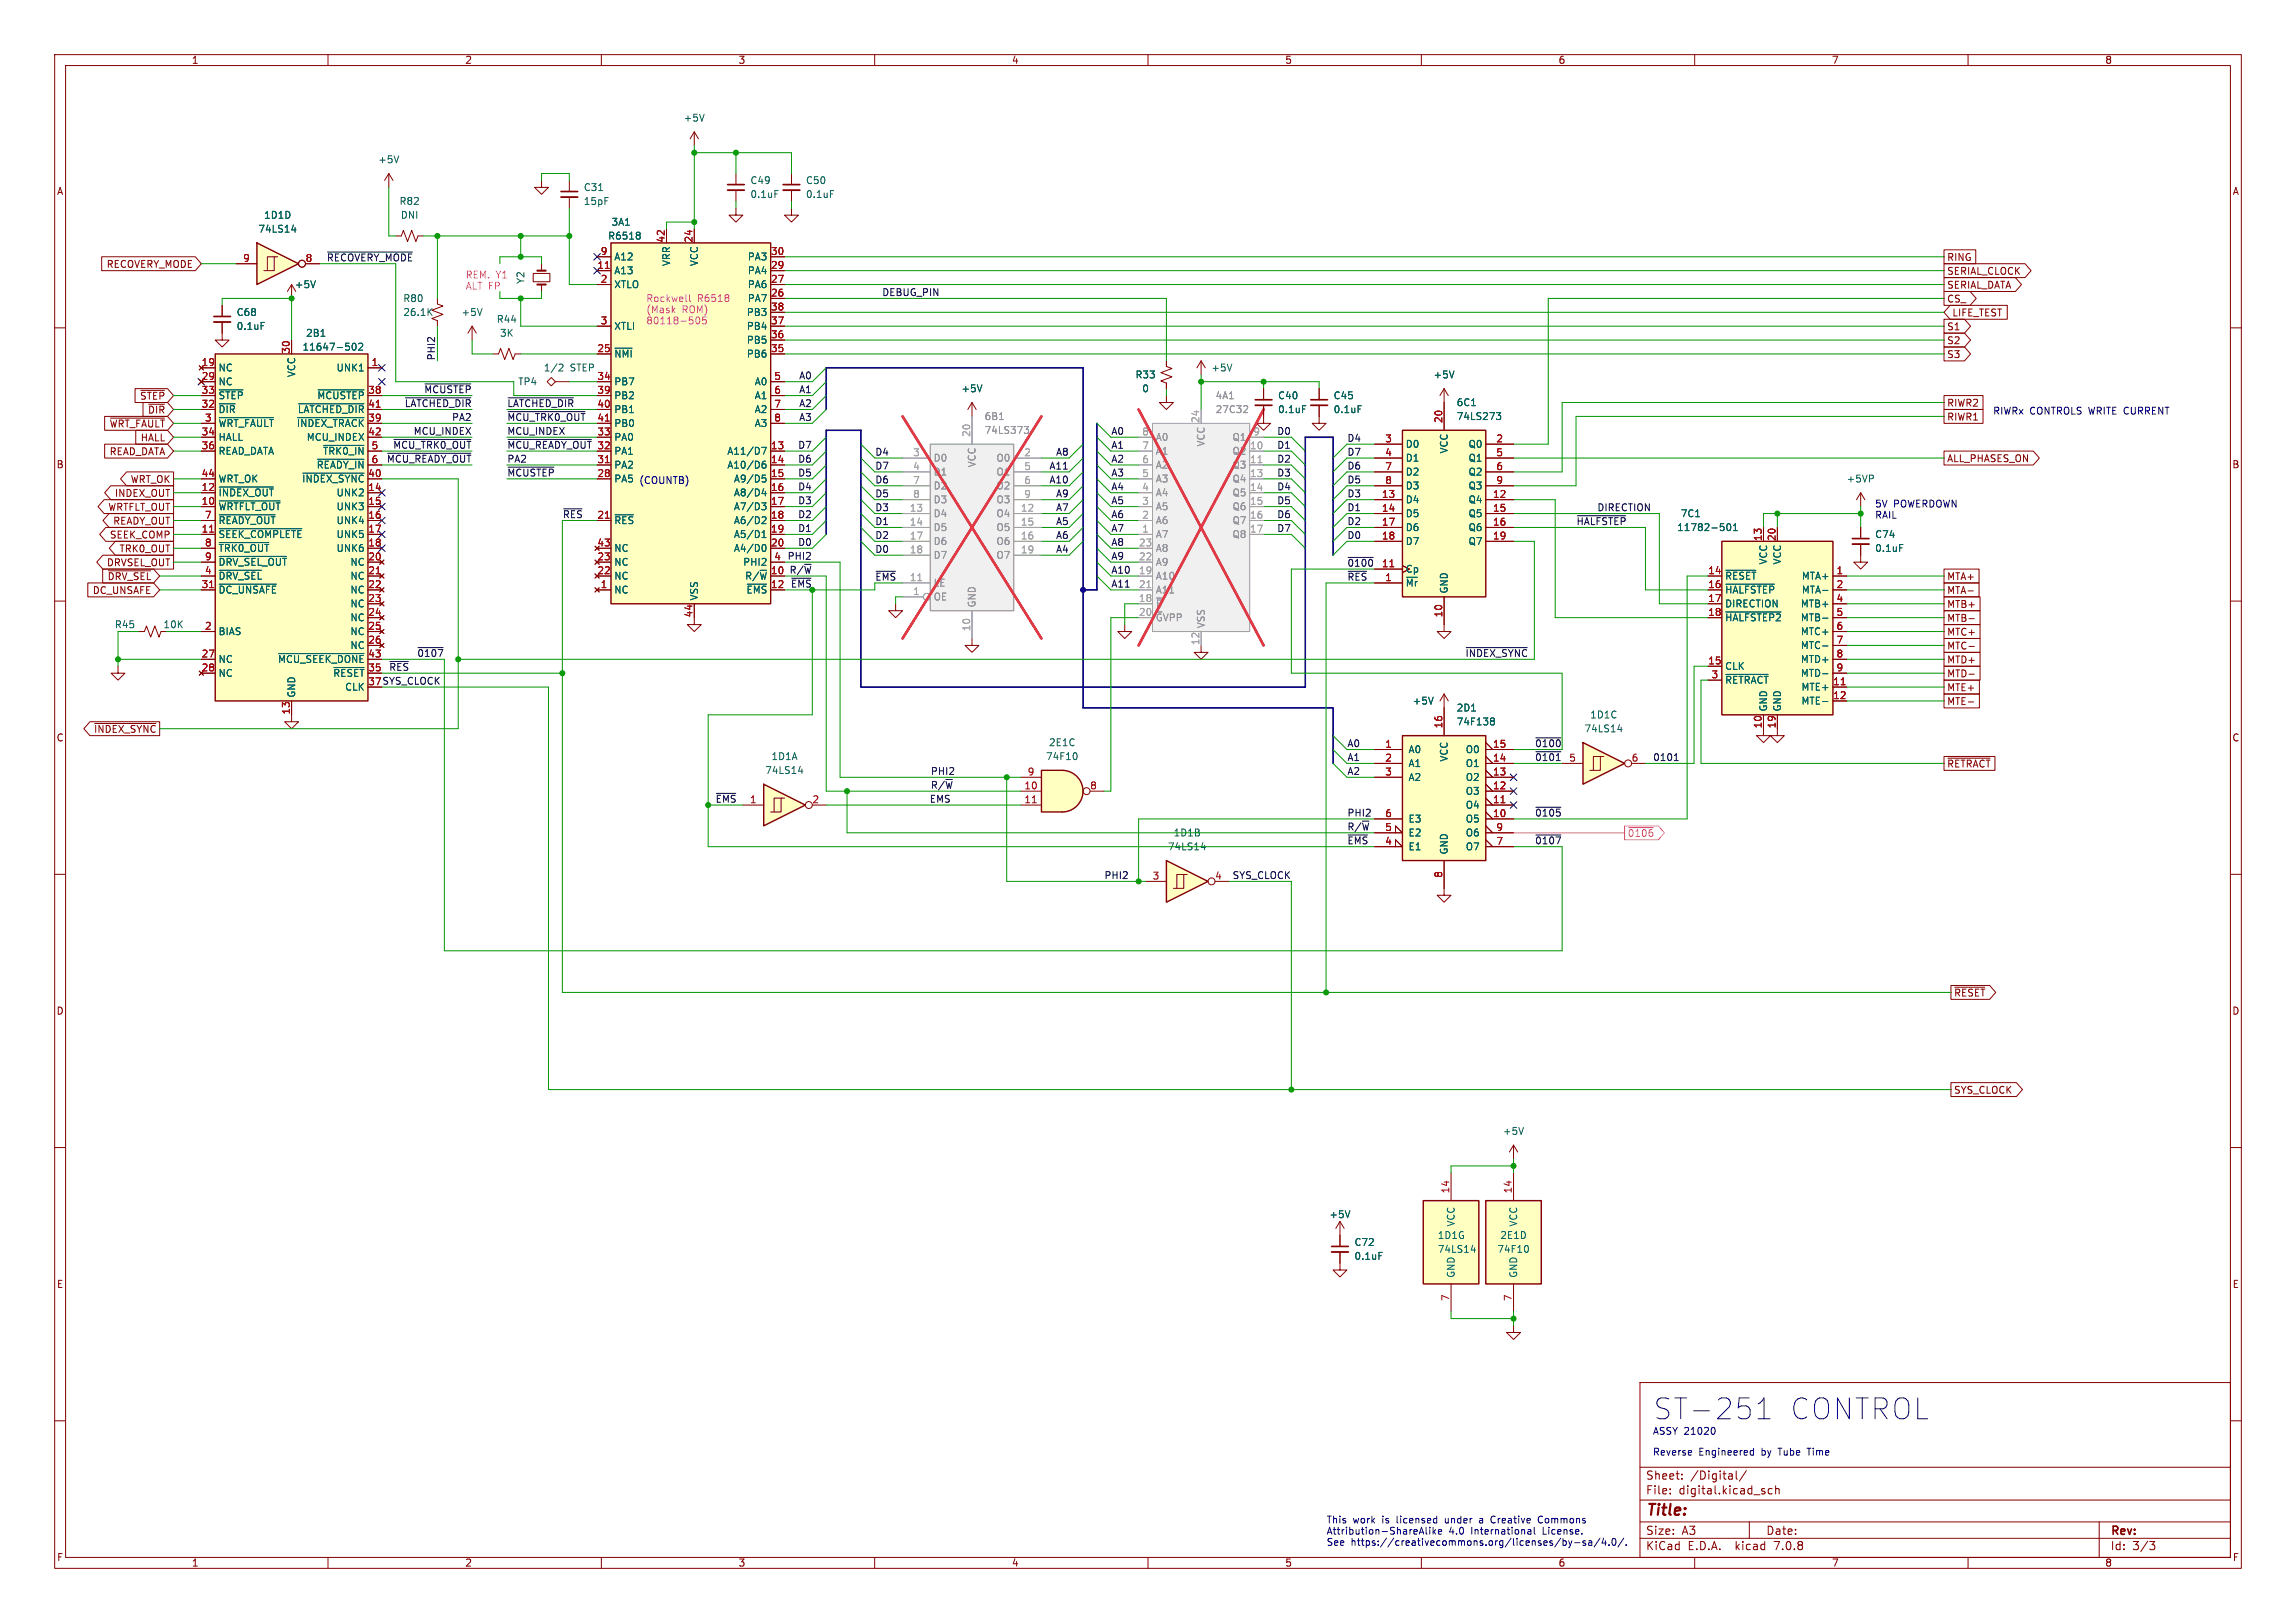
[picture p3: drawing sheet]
<svg xmlns="http://www.w3.org/2000/svg" width="420mm" height="297mm" viewBox="0 0 420 297" stroke-linecap="round" stroke-linejoin="round" font-family="sans-serif">
<defs><g id="words">
<g font-size="5.3" fill="#0000c2">
<text x="302.3" y="260.1">ST-251</text>
<text x="327" y="260.1">CONTROL</text>
</g>
<text font-size="2.8" fill="#840000" x="301" y="277.9">Title:</text>
<g font-size="2.1" fill="#840000">
<text x="301" y="273.7">File:</text>
<text x="301" y="271">Sheet:</text>
<text x="307.1" y="273.7">digital.kicad_sch</text>
<text x="309.2" y="271">/Digital/</text>
<text x="301" y="281.1">Size:</text>
<text x="307.6" y="281.1">A3</text>
<text x="323" y="281.1">Date:</text>
<text x="386" y="281.3">Rev:</text>
<text x="301" y="283.9">KiCad</text>
<text x="308.7" y="283.9">E.D.A.</text>
<text x="317.6" y="283.9">kicad</text>
<text x="324.8" y="283.9">7.0.8</text>
<text x="386" y="283.9">Id:</text>
<text x="390.1" y="283.9">3/3</text>
</g>
<g font-size="1.8" fill="#840000">
<text x="35" y="11.9">1</text>
<text x="85" y="11.9">2</text>
<text x="135" y="11.9">3</text>
<text x="185" y="11.9">4</text>
<text x="235" y="11.9">5</text>
<text x="285" y="11.9">6</text>
<text x="335" y="11.9">7</text>
<text x="385" y="11.9">8</text>
<text x="10.3" y="35.9">A</text>
<text x="408.3" y="35.9">A</text>
<text x="356.1" y="47.9">RING</text>
<text x="19.4" y="49.2">RECOVERY_MODE</text>
<text x="356.1" y="50.5">SERIAL_CLOCK</text>
<text x="356.1" y="53">SERIAL_DATA</text>
<text x="356.1" y="55.6">CS_</text>
<text x="357" y="58.1">LIFE_TEST</text>
<text x="356.1" y="63.2">S2</text>
<text x="356.1" y="65.7">S3</text>
<text x="356.1" y="60.6">S1</text>
<text x="25.5" y="73.3">~{STEP}</text>
<text x="27" y="75.9">~{DIR}</text>
<text x="356.1" y="74.6">RIWR2</text>
<text x="356.1" y="77.2">RIWR1</text>
<text x="20" y="78.4">~{WRT_FAULT}</text>
<text x="20" y="83.5">READ_DATA</text>
<text x="25.6" y="81">HALL</text>
<text x="10.3" y="85.9">B</text>
<text x="23.8" y="88.6">WRT_OK</text>
<text x="356.1" y="84.8">ALL_PHASES_ON</text>
<text x="408.2" y="85.9">B</text>
<text x="19.7" y="93.7">WRTFLT_OUT</text>
<text x="20.9" y="91.1">INDEX_OUT</text>
<text x="20" y="98.7">SEEK_COMP</text>
<text x="20.6" y="96.2">READY_OUT</text>
<text x="21.8" y="101.3">TRK0_OUT</text>
<text x="19.5" y="103.8">DRVSEL_OUT</text>
<text x="19.6" y="106.4">~{DRV_SEL}</text>
<text x="356.1" y="106.4">MTA+</text>
<text x="16.9" y="108.9">DC_UNSAFE</text>
<text x="356.1" y="108.9">MTA-</text>
<text x="356.1" y="111.4">MTB+</text>
<text x="356.1" y="114">MTB-</text>
<text x="356.1" y="119.1">MTC-</text>
<text x="356.1" y="116.5">MTC+</text>
<text x="67.3" y="125.5">37 SYS_CLOCK</text>
<text x="356.1" y="121.6">MTD+</text>
<text x="356.1" y="124.1">MTD-</text>
<text x="356.1" y="126.7">MTE+</text>
<text x="356.1" y="129.2">MTE-</text>
<text x="10.3" y="135.9">C</text>
<text x="17.1" y="134.3">~{INDEX_SYNC}</text>
<text x="408.2" y="135.9">C</text>
<text x="356.1" y="140.7">~{RETRACT}</text>
<text x="10.3" y="185.9">D</text>
<text x="357.3" y="182.6">~{RESET}</text>
<text x="408.2" y="185.9">D</text>
<text x="357.3" y="200.3">SYS_CLOCK</text>
<text x="10.3" y="235.9">E</text>
<text x="408.3" y="235.9">E</text>
<text x="10.3" y="285.9">F</text>
<text x="35" y="286.9">1</text>
<text x="85" y="286.9">2</text>
<text x="135" y="286.9">3</text>
<text x="185" y="286.9">4</text>
<text x="235" y="286.9">5</text>
<text x="285" y="286.9">6</text>
<text x="335" y="286.9">7</text>
<text x="385" y="286.9">8</text>
<text x="408.3" y="285.9">F</text>
</g>
<g font-size="1.8" fill="#006464">
<text x="125" y="22.5">+5V</text>
<text x="69.1" y="30.1">+5V</text>
<text x="106.7" y="35.2">C31</text>
<text x="137.2" y="33.9">C49</text>
<text x="147.3" y="33.9">C50</text>
<text x="48.2" y="40.2">1D1D</text>
<text x="73" y="37.7">R82</text>
<text x="73.2" y="40.2">DNI</text>
<text x="106.7" y="37.7">15pF</text>
<text x="111.8" y="41.5">3A1</text>
<text x="137.2" y="36.4">0.1uF</text>
<text x="147.3" y="36.4">0.1uF</text>
<text x="47.2" y="42.8">74LS14</text>
<text x="111.1" y="44">R6518</text>
<text x="112.3" y="47.9">A12</text>
<text x="136.7" y="47.9">PA3</text>
<text x="53.8" y="52.9">+5V</text>
<text x="96.1" y="52.1" transform="rotate(-90 96.1 52.1)">Y2</text>
<text x="112.3" y="50.4">A13</text>
<text x="112.3" y="52.9">XTLO</text>
<text x="122.8" y="48.8" transform="rotate(-90 122.8 48.8)">VRR</text>
<text x="127.9" y="48.8" transform="rotate(-90 127.9 48.8)">VCC</text>
<text x="136.7" y="52.9">PA6</text>
<text x="136.7" y="50.4">PA4</text>
<text x="43.2" y="58">C68</text>
<text x="73.7" y="58">26.1K</text>
<text x="73.7" y="55.5">R80</text>
<text x="84.3" y="58">+5V</text>
<text x="90.8" y="59.3">R44</text>
<text x="136.5" y="58">PB3</text>
<text x="136.7" y="55.5">PA7</text>
<text x="43.2" y="60.6">0.1uF</text>
<text x="55.2" y="64.4">11647-502</text>
<text x="55.9" y="61.8">2B1</text>
<text x="91.4" y="61.8">3K</text>
<text x="112.3" y="65.6">~{NMI}</text>
<text x="112.3" y="60.6">XTLI</text>
<text x="136.5" y="65.6">PB6</text>
<text x="136.5" y="63.1">PB5</text>
<text x="136.5" y="60.6">PB4</text>
<text x="39.9" y="68.2">NC</text>
<text x="39.9" y="70.7">NC</text>
<text x="54.2" y="69.1" transform="rotate(-90 54.2 69.1)">VCC</text>
<text x="61.5" y="68.2">UNK1</text>
<text x="94.7" y="70.7">TP4</text>
<text x="99.4" y="68.2">1/2</text>
<text x="104.3" y="68.2">STEP</text>
<text x="112.3" y="70.7">PB7</text>
<text x="138" y="70.7">A0</text>
<text x="175.8" y="72">+5V</text>
<text x="207.6" y="69.4">R33</text>
<text x="208.8" y="72">0</text>
<text x="221.5" y="68.2">+5V</text>
<text x="262.1" y="69.4">+5V</text>
<text x="39.9" y="75.8">~{DIR}</text>
<text x="39.9" y="73.3">~{STEP}</text>
<text x="54.4" y="75.8">~{LATCHED_DIR}</text>
<text x="58" y="73.3">~{MCUSTEP}</text>
<text x="112.3" y="73.3">PB2</text>
<text x="112.3" y="75.8">PB1</text>
<text x="138" y="73.3">A1</text>
<text x="138" y="75.8">A2</text>
<text x="233.7" y="73.3">C40</text>
<text x="233.7" y="75.8">0.1uF</text>
<text x="243.8" y="73.3">C45</text>
<text x="243.8" y="75.8">0.1uF</text>
<text x="266.4" y="74.5">6C1</text>
<text x="266.4" y="77.1">74LS273</text>
<text x="39.9" y="78.3">~{WRT_FAULT}</text>
<text x="39.9" y="80.9">HALL</text>
<text x="39.9" y="83.4">READ_DATA</text>
<text x="54.2" y="78.3">~{INDEX_TRACK}</text>
<text x="56" y="80.9">MCU_INDEX</text>
<text x="59" y="83.4">~{TRK0_IN}</text>
<text x="112.3" y="83.4">PA1</text>
<text x="112.3" y="80.9">PA0</text>
<text x="112.3" y="78.3">PB0</text>
<text x="132.9" y="83.4">A11/D7</text>
<text x="138" y="78.3">A3</text>
<text x="257" y="82.1">D0</text>
<text x="265" y="83.1" transform="rotate(-90 265 83.1)">VCC</text>
<text x="268.5" y="82.1">Q0</text>
<text x="39.9" y="88.5">WRT_OK</text>
<text x="55.2" y="88.5">~{INDEX_SYNC}</text>
<text x="57.8" y="86">~{READY_IN}</text>
<text x="112.3" y="86">PA2</text>
<text x="112.3" y="88.5">PA5</text>
<text x="132.9" y="86">A10/D6</text>
<text x="134.2" y="88.5">A9/D5</text>
<text x="257" y="84.7">D1</text>
<text x="257" y="87.2">D2</text>
<text x="257" y="89.8">D3</text>
<text x="268.5" y="84.7">Q1</text>
<text x="268.5" y="87.2">Q2</text>
<text x="268.5" y="89.8">Q3</text>
<text x="337.7" y="88.5">+5VP</text>
<text x="39.9" y="93.6">~{WRTFLT_OUT}</text>
<text x="39.9" y="91">~{INDEX_OUT}</text>
<text x="61.5" y="91">UNK2</text>
<text x="61.5" y="93.6">UNK3</text>
<text x="134.2" y="91">A8/D4</text>
<text x="134.2" y="93.6">A7/D3</text>
<text x="257" y="92.3">D4</text>
<text x="257" y="94.8">D5</text>
<text x="268.5" y="92.3">Q4</text>
<text x="268.5" y="94.8">Q5</text>
<text x="307.4" y="94.8">7C1</text>
<text x="39.9" y="98.7">~{SEEK_COMPLETE}</text>
<text x="39.9" y="96.1">~{READY_OUT}</text>
<text x="39.9" y="101.2">~{TRK0_OUT}</text>
<text x="61.5" y="96.1">UNK4</text>
<text x="61.5" y="98.7">UNK5</text>
<text x="61.5" y="101.2">UNK6</text>
<text x="112.3" y="96.1">~{RES}</text>
<text x="112.3" y="101.2">NC</text>
<text x="134.2" y="96.1">A6/D2</text>
<text x="134.2" y="98.7">A5/D1</text>
<text x="134.2" y="101.2">A4/D0</text>
<text x="257" y="97.4">D6</text>
<text x="257" y="99.9">D7</text>
<text x="268.5" y="97.4">Q6</text>
<text x="268.5" y="99.9">Q7</text>
<text x="306.7" y="97.4">11782-501</text>
<text x="342.9" y="98.7">C74</text>
<text x="342.9" y="101.2">0.1uF</text>
<text x="39.9" y="106.3">~{DRV_SEL}</text>
<text x="39.9" y="103.7">~{DRV_SEL_OUT}</text>
<text x="64" y="103.7">NC</text>
<text x="64" y="106.3">NC</text>
<text x="112.3" y="106.3">NC</text>
<text x="112.3" y="103.7">NC</text>
<text x="135.8" y="103.7">PHI2</text>
<text x="136.2" y="106.3">R/~{W}</text>
<text x="257" y="107.5">~{Mr}</text>
<text x="257" y="105">Cp</text>
<text x="315.5" y="106.3">~{RESET}</text>
<text x="323.4" y="103.4" transform="rotate(-90 323.4 103.4)">VCC</text>
<text x="326" y="103.4" transform="rotate(-90 326 103.4)">VCC</text>
<text x="329.5" y="106.3">MTA+</text>
<text x="39.9" y="108.8">~{DC_UNSAFE}</text>
<text x="64" y="108.8">NC</text>
<text x="64" y="111.4">NC</text>
<text x="64" y="113.9">NC</text>
<text x="112.3" y="108.8">NC</text>
<text x="127.9" y="110" transform="rotate(-90 127.9 110)">VSS</text>
<text x="136.4" y="108.8">~{EMS}</text>
<text x="265" y="108.7" transform="rotate(-90 265 108.7)">GND</text>
<text x="315.5" y="108.8">~{HALFSTEP}</text>
<text x="315.5" y="111.4">DIRECTION</text>
<text x="315.5" y="113.9">~{HALFSTEP2}</text>
<text x="329.3" y="111.4">MTB+</text>
<text x="329.3" y="113.9">MTB-</text>
<text x="329.5" y="108.8">MTA-</text>
<text x="20.9" y="115.2">R45</text>
<text x="29.8" y="115.2">10K</text>
<text x="39.9" y="116.4">BIAS</text>
<text x="64" y="116.4">NC</text>
<text x="64" y="119">NC</text>
<text x="329.3" y="116.4">MTC+</text>
<text x="329.3" y="119">MTC-</text>
<text x="39.9" y="121.5">NC</text>
<text x="39.9" y="124.1">NC</text>
<text x="50.8" y="121.5">~{MCU_SEEK_DONE}</text>
<text x="60.9" y="124.1">~{RESET}</text>
<text x="315.5" y="122.8">CLK</text>
<text x="315.5" y="125.3">~{RETRACT}</text>
<text x="329.3" y="121.5">MTD+</text>
<text x="329.3" y="124.1">MTD-</text>
<text x="54.2" y="127.8" transform="rotate(-90 54.2 127.8)">GND</text>
<text x="63" y="126.6">CLK</text>
<text x="258.3" y="129.1">+5V</text>
<text x="266.4" y="130.4">2D1</text>
<text x="290.8" y="131.7">1D1C</text>
<text x="323.4" y="130.3" transform="rotate(-90 323.4 130.3)">GND</text>
<text x="326" y="130.3" transform="rotate(-90 326 130.3)">GND</text>
<text x="329.4" y="126.6">MTE+</text>
<text x="329.4" y="129.1">MTE-</text>
<text x="191.8" y="136.8">2E1C</text>
<text x="266.4" y="132.9">74F138</text>
<text x="289.7" y="134.2">74LS14</text>
<text x="139.9" y="141.8">74LS14</text>
<text x="141" y="139.3">1D1A</text>
<text x="191.2" y="139.3">74F10</text>
<text x="257.6" y="138">A0</text>
<text x="257.6" y="140.6">A1</text>
<text x="257.6" y="143.1">A2</text>
<text x="265" y="139.5" transform="rotate(-90 265 139.5)">VCC</text>
<text x="268" y="143.1">O2</text>
<text x="268" y="140.6">O1</text>
<text x="268" y="138">O0</text>
<text x="268" y="148.2">O4</text>
<text x="268" y="145.6">O3</text>
<text x="213.5" y="155.8">74LS14</text>
<text x="214.6" y="153.3">1D1B</text>
<text x="257.6" y="155.8">E1</text>
<text x="257.6" y="153.3">E2</text>
<text x="257.6" y="150.7">E3</text>
<text x="268" y="150.7">O5</text>
<text x="268" y="155.8">O7</text>
<text x="268" y="153.3">O6</text>
<text x="265" y="156.5" transform="rotate(-90 265 156.5)">GND</text>
<text x="274.8" y="207.9">+5V</text>
<text x="243.1" y="223.1">+5V</text>
<text x="262.9" y="226.9">1D1G</text>
<text x="266.3" y="224.6" transform="rotate(-90 266.3 224.6)">VCC</text>
<text x="274.3" y="226.9">2E1D</text>
<text x="277.7" y="224.6" transform="rotate(-90 277.7 224.6)">VCC</text>
<text x="247.7" y="228.2">C72</text>
<text x="247.7" y="230.7">0.1uF</text>
<text x="262.9" y="229.5">74LS14</text>
<text x="266.3" y="233.9" transform="rotate(-90 266.3 233.9)">GND</text>
<text x="273.8" y="229.5">74F10</text>
<text x="277.7" y="233.9" transform="rotate(-90 277.7 233.9)">GND</text>
</g>
<g font-size="1.8" fill="#0f0f0f">
<text x="59.7" y="47.9">~{RECOVERY_MODE}</text>
<text x="161.3" y="54.3">DEBUG_PIN</text>
<text x="79.7" y="66" transform="rotate(-90 79.7 66)">PHI2</text>
<text x="146.1" y="69.5">A0</text>
<text x="73.9" y="74.6">~{LATCHED_DIR}</text>
<text x="77.5" y="72">~{MCUSTEP}</text>
<text x="82.6" y="77.1">PA2</text>
<text x="92.7" y="74.6">~{LATCHED_DIR}</text>
<text x="92.7" y="77.1">~{MCU_TRK0_OUT}41</text>
<text x="146.1" y="72">A1</text>
<text x="146.1" y="74.6">A2</text>
<text x="146.1" y="77.1">A3</text>
<text x="71.8" y="82.2">~{MCU_TRK0_OUT}</text>
<text x="75.6" y="79.7">MCU_INDEX</text>
<text x="92.7" y="82.2">~{MCU_READY_OUT}</text>
<text x="92.7" y="79.7">MCU_INDEX</text>
<text x="145.9" y="82.2">D7</text>
<text x="160" y="83.5">D4</text>
<text x="193.1" y="83.5">A8</text>
<text x="203.2" y="82.2">A1</text>
<text x="203.2" y="79.7">A0</text>
<text x="233.5" y="79.7">D0</text>
<text x="233.5" y="82.2">D1</text>
<text x="246.4" y="83.5">D7</text>
<text x="246.4" y="80.9">D4</text>
<text x="70.7" y="84.7">~{MCU_READY_OUT}</text>
<text x="92.7" y="84.7">PA2</text>
<text x="92.7" y="87.3">~{MCUSTEP}</text>
<text x="145.9" y="87.3">D5</text>
<text x="145.9" y="89.8">D4</text>
<text x="145.9" y="84.7">D6</text>
<text x="160" y="88.6">D6</text>
<text x="160" y="86">D7</text>
<text x="191.9" y="86">A11</text>
<text x="191.9" y="88.6">A10</text>
<text x="203.2" y="89.8">A4</text>
<text x="203.2" y="87.3">A3</text>
<text x="203.2" y="84.7">A2</text>
<text x="233.5" y="87.3">D3</text>
<text x="233.5" y="84.7">D2</text>
<text x="233.5" y="89.8">D4</text>
<text x="246.4" y="88.6">D5</text>
<text x="246.4" y="86">D6</text>
<text x="102.9" y="94.9">~{RES} 21</text>
<text x="145.9" y="94.9">D2</text>
<text x="145.9" y="92.4">D3</text>
<text x="160" y="91.1">D5</text>
<text x="160" y="93.6">D3</text>
<text x="193.1" y="93.6">A7</text>
<text x="193.1" y="91.1">A9</text>
<text x="203.2" y="94.9">A6</text>
<text x="203.2" y="92.4">A5</text>
<text x="233.5" y="92.4">D5</text>
<text x="233.5" y="94.9">D6</text>
<text x="246.4" y="91.1">D3</text>
<text x="246.4" y="93.6">D1</text>
<text x="292.1" y="93.6">DIRECTION</text>
<text x="145.9" y="97.4">D1</text>
<text x="145.9" y="100">D0</text>
<text x="160" y="101.3">D0</text>
<text x="160" y="98.7">D2</text>
<text x="160" y="96.2">D1</text>
<text x="193.1" y="101.3">A4</text>
<text x="193.1" y="98.7">A6</text>
<text x="193.1" y="96.2">A5</text>
<text x="203.2" y="97.4">A7</text>
<text x="203.2" y="100">A8</text>
<text x="233.5" y="97.4">D7</text>
<text x="246.4" y="98.7">D0</text>
<text x="246.4" y="96.2">D2</text>
<text x="288.3" y="96.2">~{HALFSTEP}</text>
<text x="144" y="102.5">PHI2</text>
<text x="144.3" y="105.1">R/~{W}</text>
<text x="160" y="106.3">~{EMS}11</text>
<text x="203.2" y="105.1">A10</text>
<text x="203.2" y="107.6">A11</text>
<text x="203.2" y="102.5">A9</text>
<text x="246.4" y="103.8">~{0100}11</text>
<text x="246.4" y="106.3">~{RES} 1</text>
<text x="71.1" y="122.8">~{RES}</text>
<text x="76.2" y="120.3">~{0107}</text>
<text x="268" y="120.3">~{INDEX_SYNC}</text>
<text x="246.4" y="136.8">A0</text>
<text x="280.7" y="136.8">~{0100}</text>
<text x="170.2" y="141.9">PHI2</text>
<text x="246.4" y="139.4">A1</text>
<text x="246.4" y="141.9">A2</text>
<text x="280.7" y="139.4">~{0101}5</text>
<text x="302.3" y="139.4">0101</text>
<text x="130.8" y="147">~{EMS}1</text>
<text x="170" y="147">EMS</text>
<text x="170.2" y="144.4">R/~{W}</text>
<text x="246.4" y="149.5">PHI2</text>
<text x="280.7" y="149.5">~{0105}</text>
<text x="246.4" y="152.1">R/~{W}</text>
<text x="246.4" y="154.6">~{EMS} 4</text>
<text x="280.7" y="154.6">~{0107}</text>
<text x="201.9" y="160.9">PHI2</text>
<text x="225.4" y="160.9">SYS_CLOCK</text>
</g>
<g font-size="1.8" fill="#a90000">
<text x="109.8" y="46.7">9</text>
<text x="121.7" y="44.5" transform="rotate(-90 121.7 44.5)">42</text>
<text x="126.7" y="44.5" transform="rotate(-90 126.7 44.5)">24</text>
<text x="140.9" y="46.7">30</text>
<text x="44.4" y="48">9</text>
<text x="55.8" y="48">8</text>
<text x="109.2" y="49.3">11</text>
<text x="109.8" y="51.8">2</text>
<text x="140.9" y="51.8">27</text>
<text x="140.9" y="49.3">29</text>
<text x="109.8" y="59.4">3</text>
<text x="140.9" y="54.4">26</text>
<text x="140.9" y="59.4">37</text>
<text x="140.9" y="56.9">38</text>
<text x="53.1" y="64.8" transform="rotate(-90 53.1 64.8)">30</text>
<text x="109.2" y="64.5">25</text>
<text x="140.9" y="64.5">35</text>
<text x="140.9" y="62">36</text>
<text x="36.8" y="67.1">19</text>
<text x="36.8" y="69.6">29</text>
<text x="67.9" y="67.1">1</text>
<text x="109.2" y="69.6">34</text>
<text x="141.5" y="69.6">5</text>
<text x="36.8" y="74.7">32</text>
<text x="36.8" y="72.1">33</text>
<text x="37.4" y="77.2">3</text>
<text x="67.3" y="72.1">38</text>
<text x="67.3" y="77.2">39</text>
<text x="67.3" y="74.7">41</text>
<text x="109.2" y="72.1">39</text>
<text x="109.2" y="74.7">40</text>
<text x="109.2" y="77.2">41</text>
<text x="141.5" y="72.1">6</text>
<text x="141.5" y="74.7">7</text>
<text x="141.5" y="77.2">8</text>
<text x="263.9" y="77.5" transform="rotate(-90 263.9 77.5)">20</text>
<text x="36.8" y="79.8">34</text>
<text x="36.8" y="82.3">36</text>
<text x="67.3" y="79.8">42</text>
<text x="67.9" y="82.3">5</text>
<text x="109.2" y="82.3">32</text>
<text x="109.2" y="79.8">33</text>
<text x="140.9" y="82.3">13</text>
<text x="253.3" y="81">3</text>
<text x="253.3" y="83.6">4</text>
<text x="273.6" y="81">2</text>
<text x="273.6" y="83.6">5</text>
<text x="36.8" y="89.9">12</text>
<text x="36.8" y="87.4">44</text>
<text x="67.3" y="89.9">14</text>
<text x="67.3" y="87.4">40</text>
<text x="67.9" y="84.8">6</text>
<text x="109.2" y="87.4">28</text>
<text x="109.2" y="84.8">31</text>
<text x="140.9" y="84.8">14</text>
<text x="140.9" y="87.4">15</text>
<text x="140.9" y="89.9">16</text>
<text x="253.3" y="86.1">7</text>
<text x="253.3" y="88.6">8</text>
<text x="273.6" y="86.1">6</text>
<text x="273.6" y="88.6">9</text>
<text x="36.8" y="92.5">10</text>
<text x="37.4" y="95">7</text>
<text x="67.3" y="92.5">15</text>
<text x="67.3" y="95">16</text>
<text x="109.2" y="95">21</text>
<text x="140.9" y="92.5">17</text>
<text x="140.9" y="95">18</text>
<text x="252.7" y="91.2">13</text>
<text x="252.7" y="93.7">14</text>
<text x="273" y="91.2">12</text>
<text x="273" y="93.7">15</text>
<text x="36.8" y="97.5">11</text>
<text x="37.4" y="100.1">8</text>
<text x="67.3" y="97.5">17</text>
<text x="67.3" y="100.1">18</text>
<text x="109.2" y="100.1">43</text>
<text x="140.9" y="97.5">19</text>
<text x="140.9" y="100.1">20</text>
<text x="252.7" y="96.3">17</text>
<text x="252.7" y="98.8">18</text>
<text x="273" y="96.3">16</text>
<text x="273" y="98.8">19</text>
<text x="322.3" y="99.1" transform="rotate(-90 322.3 99.1)">13</text>
<text x="324.9" y="99.1" transform="rotate(-90 324.9 99.1)">20</text>
<text x="36.8" y="107.7">31</text>
<text x="37.4" y="105.2">4</text>
<text x="37.4" y="102.6">9</text>
<text x="67.3" y="102.6">20</text>
<text x="67.3" y="105.2">21</text>
<text x="67.3" y="107.7">22</text>
<text x="109.2" y="105.2">22</text>
<text x="109.2" y="102.6">23</text>
<text x="109.8" y="107.7">1</text>
<text x="140.9" y="105.2">10</text>
<text x="140.9" y="107.7">12</text>
<text x="141.5" y="102.6">4</text>
<text x="252.7" y="103.9">11</text>
<text x="253.3" y="106.4">1</text>
<text x="312.4" y="105.2">14</text>
<text x="312.4" y="107.7">16</text>
<text x="335.8" y="105.2">1</text>
<text x="335.8" y="107.7">2</text>
<text x="67.3" y="110.2">23</text>
<text x="67.3" y="112.8">24</text>
<text x="126.7" y="113.1" transform="rotate(-90 126.7 113.1)">44</text>
<text x="263.9" y="113.1" transform="rotate(-90 263.9 113.1)">10</text>
<text x="312.4" y="110.2">17</text>
<text x="312.4" y="112.8">18</text>
<text x="335.8" y="110.2">4</text>
<text x="335.8" y="112.8">5</text>
<text x="37.4" y="115.3">2</text>
<text x="67.3" y="115.3">25</text>
<text x="67.3" y="117.9">26</text>
<text x="335.8" y="115.3">6</text>
<text x="335.8" y="117.9">7</text>
<text x="36.8" y="120.4">27</text>
<text x="36.8" y="122.9">28</text>
<text x="67.3" y="122.9">35</text>
<text x="67.3" y="120.4">43</text>
<text x="67.3" y="125.5">37</text>
<text x="312.4" y="121.7">15</text>
<text x="313" y="124.2">3</text>
<text x="335.2" y="125.5">11</text>
<text x="335.8" y="120.4">8</text>
<text x="335.8" y="122.9">9</text>
<text x="53.1" y="130.9" transform="rotate(-90 53.1 130.9)">13</text>
<text x="335.2" y="128">12</text>
<text x="253.3" y="136.9">1</text>
<text x="263.9" y="133.4" transform="rotate(-90 263.9 133.4)">16</text>
<text x="273" y="136.9">15</text>
<text x="322.3" y="133.4" transform="rotate(-90 322.3 133.4)">10</text>
<text x="324.9" y="133.4" transform="rotate(-90 324.9 133.4)">19</text>
<text x="187.9" y="142">9</text>
<text x="253.3" y="139.4">2</text>
<text x="253.3" y="142">3</text>
<text x="273" y="142">13</text>
<text x="273" y="139.4">14</text>
<text x="298.4" y="139.4">6</text>
<text x="148.5" y="147.1">2</text>
<text x="187.3" y="144.5">10</text>
<text x="187.3" y="147.1">11</text>
<text x="199.3" y="144.5">8</text>
<text x="253.3" y="149.6">6</text>
<text x="273" y="149.6">10</text>
<text x="273" y="147.1">11</text>
<text x="273" y="144.5">12</text>
<text x="253.3" y="152.1">5</text>
<text x="253.3" y="154.7">4</text>
<text x="273.6" y="154.7">7</text>
<text x="273.6" y="152.1">9</text>
<text x="210.7" y="161">3</text>
<text x="222.2" y="161">4</text>
<text x="263.9" y="160.7" transform="rotate(-90 263.9 160.7)">8</text>
<text x="265.2" y="218.5" transform="rotate(-90 265.2 218.5)">14</text>
<text x="276.6" y="218.5" transform="rotate(-90 276.6 218.5)">14</text>
<text x="265.2" y="238.2" transform="rotate(-90 265.2 238.2)">7</text>
<text x="276.6" y="238.2" transform="rotate(-90 276.6 238.2)">7</text>
</g>
<g font-size="1.8" fill="#f0f">
<text x="85.1" y="51">REM. Y1</text>
<text x="85.1" y="53.1">ALT FP</text>
<text x="118.1" y="55.4">Rockwell</text>
<text x="118.1" y="57.4">(Mask</text>
<text x="118.1" y="59.4">80118-505</text>
<text x="124.8" y="57.4">ROM)</text>
<text x="127.6" y="55.4">R6518</text>
<text x="297.7" y="153.4">~{0106}</text>
</g>
<g font-size="1.8" fill="#989898">
<text x="180" y="77.1">6B1</text>
<text x="222.3" y="73.3">4A1</text>
<text x="222.3" y="75.8">27C32</text>
<text x="180" y="79.6">74LS373</text>
<text x="211.3" y="83.4">A1</text>
<text x="211.3" y="80.9">A0</text>
<text x="220.6" y="81.8" transform="rotate(-90 220.6 81.8)">VCC</text>
<text x="225.3" y="83.4">Q2</text>
<text x="225.3" y="80.9">Q1</text>
<text x="170.7" y="84.7">D0</text>
<text x="170.7" y="87.2">D1</text>
<text x="170.7" y="89.8">D2</text>
<text x="178.7" y="85.6" transform="rotate(-90 178.7 85.6)">VCC</text>
<text x="182.2" y="84.7">O0</text>
<text x="182.2" y="87.2">O1</text>
<text x="182.2" y="89.8">O2</text>
<text x="211.3" y="88.5">A3</text>
<text x="211.3" y="86">A2</text>
<text x="225.3" y="86">Q3</text>
<text x="225.3" y="88.5">Q4</text>
<text x="170.7" y="94.8">D4</text>
<text x="170.7" y="92.3">D3</text>
<text x="182.2" y="94.8">O4</text>
<text x="182.2" y="92.3">O3</text>
<text x="211.3" y="93.6">A5</text>
<text x="211.3" y="91">A4</text>
<text x="225.3" y="91">Q5</text>
<text x="225.3" y="93.6">Q6</text>
<text x="170.7" y="97.4">D5</text>
<text x="170.7" y="99.9">D6</text>
<text x="182.2" y="97.4">O5</text>
<text x="182.2" y="99.9">O6</text>
<text x="211.3" y="98.7">A7</text>
<text x="211.3" y="96.1">A6</text>
<text x="211.3" y="101.2">A8</text>
<text x="225.3" y="96.1">Q7</text>
<text x="225.3" y="98.7">Q8</text>
<text x="170.7" y="107.5">LE</text>
<text x="170.7" y="102.5">D7</text>
<text x="182.2" y="102.5">O7</text>
<text x="211.3" y="106.3">A10</text>
<text x="211.3" y="103.7">A9</text>
<text x="170.7" y="110.1">OE</text>
<text x="178.7" y="111.3" transform="rotate(-90 178.7 111.3)">GND</text>
<text x="211.3" y="111.4">~{E}</text>
<text x="211.3" y="113.9">~{G}VPP</text>
<text x="211.3" y="108.8">A11</text>
<text x="220.6" y="115.1" transform="rotate(-90 220.6 115.1)">VSS</text>
</g>
<g font-size="1.8" fill="#aaa">
<text x="219.5" y="77.5" transform="rotate(-90 219.5 77.5)">24</text>
<text x="166.9" y="83.6">3</text>
<text x="177.5" y="80.1" transform="rotate(-90 177.5 80.1)">20</text>
<text x="187.3" y="83.6">2</text>
<text x="208.8" y="82.3">7</text>
<text x="208.8" y="79.8">8</text>
<text x="228.6" y="82.3">10</text>
<text x="229.2" y="79.8">9</text>
<text x="166.9" y="86.1">4</text>
<text x="166.9" y="88.6">7</text>
<text x="187.3" y="86.1">5</text>
<text x="187.3" y="88.6">6</text>
<text x="208.8" y="89.9">4</text>
<text x="208.8" y="87.4">5</text>
<text x="208.8" y="84.8">6</text>
<text x="228.6" y="84.8">11</text>
<text x="228.6" y="87.4">13</text>
<text x="228.6" y="89.9">14</text>
<text x="166.3" y="93.7">13</text>
<text x="166.9" y="91.2">8</text>
<text x="186.6" y="93.7">12</text>
<text x="187.3" y="91.2">9</text>
<text x="208.8" y="95">2</text>
<text x="208.8" y="92.5">3</text>
<text x="228.6" y="92.5">15</text>
<text x="228.6" y="95">16</text>
<text x="166.3" y="96.3">14</text>
<text x="166.3" y="98.8">17</text>
<text x="166.3" y="101.3">18</text>
<text x="186.6" y="96.3">15</text>
<text x="186.6" y="98.8">16</text>
<text x="186.6" y="101.3">19</text>
<text x="208.2" y="100.1">23</text>
<text x="208.8" y="97.5">1</text>
<text x="228.6" y="97.5">17</text>
<text x="166.3" y="106.4">11</text>
<text x="208.2" y="105.2">19</text>
<text x="208.2" y="107.7">21</text>
<text x="208.2" y="102.6">22</text>
<text x="166.9" y="109">1</text>
<text x="208.2" y="110.2">18</text>
<text x="208.2" y="112.8">20</text>
<text x="177.5" y="115.6" transform="rotate(-90 177.5 115.6)">10</text>
<text x="219.5" y="118.2" transform="rotate(-90 219.5 118.2)">12</text>
</g>
<g font-size="1.8" fill="#0000c2">
<text x="364.5" y="76">RIWRx CONTROLS WRITE CURRENT</text>
<text x="112.3" y="88.5">PA5 (COUNTB)</text>
<text x="342.9" y="93">5V</text>
<text x="342.9" y="95">RAIL</text>
<text x="346.4" y="93">POWERDOWN</text>
<text x="302.3" y="262.6">ASSY 21020</text>
<text x="302.3" y="266.5">Reverse</text>
<text x="310.7" y="266.5">Engineered</text>
<text x="322.3" y="266.5">by</text>
<text x="325.6" y="266.5">Tube</text>
<text x="331.1" y="266.5">Time</text>
<text x="242.6" y="278.9">This</text>
<text x="242.6" y="280.9">Attribution-ShareAlike</text>
<text x="247.5" y="278.9">work</text>
<text x="253" y="278.9">is</text>
<text x="255.8" y="278.9">licensed</text>
<text x="264.8" y="278.9">under</text>
<text x="265" y="280.9">4.0</text>
<text x="269.2" y="280.9">International</text>
<text x="271.3" y="278.9">a</text>
<text x="273.6" y="278.9">Creative</text>
<text x="282.5" y="278.9">Commons</text>
<text x="282.5" y="280.9">License.</text>
<text x="242.6" y="283">See</text>
<text x="247.1" y="283">https://creativecommons.org/licenses/by-sa/4.0/.</text>
</g>
<text font-size="1.8" fill="#009600" x="144.6" y="107.6">~{EMS}</text>
</g></defs>
<g fill="none" stroke="#840000" stroke-width=".18">
<path d="M10 10h400v277h-400zM12 12h396v273h-396zM60 10v2M110 10v2M160 10v2M210 10v2M260 10v2M310 10v2M360 10v2M71.1 31.8l-.7 1.2M71.1 31.8v2.5M71.1 31.8l.8 1.2"/>
<path d="M99.1 33v1.3h1.2l-1.2 1.3-1.3-1.3h1.3M104.1 33v2.1M104.1 36.1v2M127 24.1l-.8 1.3M127 24.1v2.6M127 24.1l.8 1.3M134.6 31.8v2M134.6 34.8v2M144.8 38.1v1.3h1.2l-1.2 1.2-1.3-1.2h1.3M10 60h2M72.4 43.2h1l.4-1 .7 2 .8-2 .8 2 .4-1h1M86.4 59.7l-.8 1.3"/>
<path d="M86.4 59.7v2.5M86.4 59.7l.7 1.3M408 60h2M231.1 71.1v2.1M231.1 74.2v2M264.2 71.1l-.8 1.3M264.2 71.1v7.6M264.2 71.1l.7 1.3M251.5 91.4h5M251.5 94h5M251.5 96.5h5M251.5 99.1h5"/>
<path d="M251.5 81.3h5M251.5 83.8h5M251.5 86.4h5M251.5 88.9h5M271.8 91.4h5.1M271.8 94h5.1M271.8 96.5h5.1M271.8 99.1h5.1M271.8 81.3h5.1M271.8 83.8h5.1M271.8 86.4h5.1M271.8 88.9h5.1"/>
<path d="M10 110h2M205.7 114.3v1.3h1.3l-1.3 1.2-1.2-1.2h1.2M251.5 106.7h5M251.5 104.1h5M264.2 109.2v5.1M408 110h2M10 160h2M408 160h2M10 210h2M276.9 209.6l-.8 1.2M276.9 209.6v2.5M276.9 209.6l.7 1.2"/>
<path d="M408 210h2M10 260h2M300 253h108v32h-108zM408 260h2M300 278.5h108M300 274.5h108M300 268.5h108M305.5 273.2v.2M305.5 272.5v.1M307.7 270.5v.2M307.7 269.8v.1M317.6 269.2v1.3l.2 .2"/>
<path d="M319.4 269.1l-1.2 1.9M320 278.5v3M324.2 272.5l-.5-.1-.3 .3v.4l.2 .2h.6M324.8 272.5l.2-.1 .4 .1v.9M324.8 271.9v1.5M384 278.5v6.5M60 285v2M110 285v2M160 285v2M210 285v2M260 285v2M300 281.5h108"/>
<path d="M310 285v2M360 285v2M393.2 282.1h1l-.5 .6 .4 .1 .1 .5-.3 .3h-.5"/>
</g>
<path d="M72.9 28.5l-.4 1.3M109.5 34.9h.7M128.8 20.9l-.4 1.3M141.7 34.9h.7M88.2 56.5l-.4 1.2M238.3 74.2h.6M266 67.9l-.4 1.3M269.2 74.2h.7M273.7 75.5h.8l-.4 .5 .3 .1 .1 .4-.2 .3h-.4M278.7 206.3l-.4 1.3" fill="none" stroke="#006464" stroke-width=".18"/>
<path d="M102.6 36.1h3.1M133.1 34.8h3M229.6 74.2h3.1" fill="none" stroke="#840000" stroke-width=".33"/>
<path d="M102.6 35.1h3.1M133.1 33.8h3M229.6 73.2h3.1" fill="none" stroke="#840000" stroke-width=".3"/>
<path d="M256.5 78.7h15.3v30.5h-15.3z" fill="#ffffc2" stroke="#ffffc2" stroke-width=".18"/>
<path d="M256.5 78.7h15.3v30.5h-15.3z" fill="none" stroke="#840000" stroke-width=".25"/>
<path d="M254.2 103.7h.8" fill="none" stroke="#a90000" stroke-width=".18"/>
<path d="M139.7 143.5l7.6 3.8-7.6 3.8z" fill="#ffffc2"/>
<path d="M315 99.1h20.3v31.7h-20.3zM139.7 143.5l7.6 3.8-7.6 3.8z" fill="none" stroke="#840000" stroke-width=".25"/>
<g fill="none" stroke="#840000" stroke-width=".18">
<path d="M80 54.6v1l1 .4-2 .8 2 .7-2 .8 1 .4v1M97.5 50h3.1v1.6h-3.1zM99.1 48.3v1.2M99.1 52.1v1.2M213.4 66v1.1l1 .3-2.1 .8 2.1 .8-2.1 .7 1.1 .4v1M213.4 72.4v1.3h1.2l-1.2 1.2-1.3-1.2h1.3M241.3 71.1v2.1M241.3 74.2v2M322.6 96.5v2.6M325.1 96.5v2.6M340.4 90.2l-.8 1.2M340.4 90.2v2.5"/>
<path d="M340.4 90.2l.7 1.2M312.4 105.4h2.6M312.4 108h2.6M312.4 110.5h2.6M312.4 113h2.6M335.3 105.4h2.5M335.3 108h2.5M335.3 110.5h2.5M335.3 113h2.5M335.3 115.6h2.5M335.3 118.1h2.5M340.4 101.6v1.3h1.2l-1.2 1.2-1.3-1.2h1.3"/>
<path d="M312.4 121.9h2.6M312.4 124.5h2.6M322.6 130.8v2.6M325.1 130.8v2.6M335.3 125.7h2.5M335.3 128.3h2.5M335.3 120.7h2.5M335.3 123.2h2.5M135.9 147.3h3.8M142.9 146.1h-1.3v2.5M143.5 146.1h-.6v2.5h-1.9M148.6 147.3h2.5"/>
<circle cx="148" cy="147.3" r=".63"/>
</g>
<g fill="none" stroke="#006464" stroke-width=".18">
<path d="M78.5 57l.5 .7M79 56.5l-.7 .7M248.4 74.2h.6M310.2 94.6h.7M316 96l.2-.2a.68 .68 0 0 1 .4 .7 .68 .68 0 0 1-.4 .6l-.3-.5zM317.1 97.1h.7M317.1 96.2l.3-.4v1.3M342.6 87l.1 .2-.1 .3M315.7 104.4h5.5M315.7 106.9h8.9M315.7 112h10.1M333.4 108h1"/>
<path d="M333.4 113.1h1M333.4 118.2h1M315.7 123.4h7.7M333.4 128.4h1M333.4 123.3h1M146.1 141.1h.8M146.7 140.7v.8"/>
</g>
<path d="M98.3 52.1h1.5M98.3 49.5h1.5" fill="none" stroke="#840000" stroke-width=".38"/>
<path d="M239.8 74.2h3" fill="none" stroke="#840000" stroke-width=".33"/>
<path d="M239.8 73.2h3" fill="none" stroke="#840000" stroke-width=".3"/>
<g fill="#ffffc2" stroke="#ffffc2" stroke-width=".18">
<path d="M315 99.1h20.3v31.7h-20.3z"/>
<path d="M194.3 141a3.8 3.8 0 0 1 3.8 3.8 3.8 3.8 0 0 1-3.8 3.8z"/>
</g>
<path d="M336.8 125.3h.7" fill="none" stroke="#a90000" stroke-width=".18"/>
<path d="M190.5 141h3.8v7.6h-3.8z" fill="#ffffc2"/>
<path d="M111.8 44.5h29.2v66h-29.2zM190.5 141h3.8a3.8 3.8 0 0 1 3.8 3.8 3.8 3.8 0 0 1-3.8 3.8h-3.8zM271.8 219.7h10.1v15.2h-10.1z" fill="none" stroke="#840000" stroke-width=".25"/>
<g fill="none" stroke="#840000" stroke-width=".18">
<path d="M134.6 38.1v1.3h1.3l-1.3 1.2-1.3-1.2h1.3M144.8 31.8v2M144.8 34.8v2M40.6 55.9v2M40.6 58.9v2.1M52.6 53.3l.7-1.2v2.5M109.2 49.5h2.6M109.2 52.1h2.6M109.2 59.7h2.6M109.2 47h2.6M121.9 41.9v2.6M127 41.9v2.6"/>
<path d="M141 49.5h2.5M141 52.1h2.5M141 54.6h2.5M141 59.7h2.5M141 47h2.5M141 57.2h2.5M90.2 64.8h1l.4-1 .7 2 .8-2 .8 2 .3-1h1M100.1 69.9l.7-.8 .8 .8-.8 .7zM101.6 69.9h2.5M109.2 64.8h2.6M109.2 69.9h2.6M109.2 72.4h2.6"/>
<path d="M109.2 74.9h2.6M109.2 77.5h2.6M141 64.8h2.5M141 69.9h2.5M141 62.2h2.5M141 72.4h2.5M141 74.9h2.5M141 77.5h2.5M109.2 82.6h2.6M109.2 85.1h2.6M109.2 87.6h2.6M109.2 95.3h2.6"/>
<path d="M109.2 80h2.6M141 82.6h2.5M141 85.1h2.5M141 87.6h2.5M141 90.2h2.5M141 92.7h2.5M141 95.3h2.5M141 97.8h2.5M340.4 96.5v2.1M340.4 99.6v2M108.8 107.6l.8 .7M108.8 105l.8 .8"/>
<path d="M109.2 108h2.6M109.2 105.4h2.6M109.2 100.3h2.6M109.2 102.9h2.6M109.6 107.6l-.8 .7M109.6 105l-.8 .8M127 110.5v3.8h1.3l-1.3 1.3-1.3-1.3h1.3M141 108h2.5M141 105.4h2.5M141 100.3h2.5M141 102.9h2.5M322.6 133.4v1.2h1.2l-1.2 1.3-1.3-1.3h1.3"/>
<path d="M186.7 144.8h3.8M186.7 147.3h3.8M186.7 142.2h3.8M199.4 144.8h2.5M264.2 162.6v1.2h1.2l-1.2 1.3-1.3-1.3h1.3M276.9 214.6v5.1M276.9 234.9v5.1M276.9 242.6v1.2h1.2l-1.2 1.3-1.3-1.3h1.3"/>
<circle cx="198.8" cy="144.8" r=".63"/>
</g>
<path d="M110.7 49.1h.8M110.7 77.1h.8M110.7 94.8h.8M110.7 84.7h.8M188.8 146.9h.8" fill="none" stroke="#a90000" stroke-width=".18"/>
<g fill="none" stroke="#006464" stroke-width=".18">
<path d="M151.9 34.9h.6M47.8 59h.6M57.7 51.4l-.4 1.2M116.9 42.5l.2 .2-.2 .3 .2 .3v.2l-.2 .3M102.3 66.7l.4-.1 .3 .4-.8 .9h.8M112.5 63.7h3.1M112.5 94.2h3.4M139.3 81.9h.9l-.6 1.2M139.3 92h.8l-.4 .5 .4 .1v.4l-.2 .3h-.4M139.4 98.4h.7M139.4 97.5l.4-.4v1.3M139.5 86.9h.6"/>
<path d="M139.6 99.7l.1-.1a.68 .68 0 0 1 .4 .7 .68 .68 0 0 1-.4 .6l-.1-.1M139.6 87.4h.3l.2 .3-.1 .4-.4 .1M139.6 94.6h.4l.1 .3-.8 .9h.8M139.7 89.4l-.3 .9h.8M140 84.4l-.4 .1a.86 .86 0 0 0 0 1.2l.5-.2v-.4l-.2-.2h-.4l-.1 .2M140 89.9v.8M347.5 99.6h.6M136.7 106.9h3.5M196.7 137.7a.79 .79 0 0 1 0 1.3M279.3 227.9a.79 .79 0 0 1 0 1.3"/>
</g>
<path d="M143.3 34.8h3M39.1 58.9h3.1M338.8 99.6h3.1" fill="none" stroke="#840000" stroke-width=".33"/>
<path d="M143.3 33.8h3M39.1 57.9h3.1M338.8 98.6h3.1" fill="none" stroke="#840000" stroke-width=".3"/>
<g fill="#ffffc2" stroke="#ffffc2" stroke-width=".18">
<path d="M271.8 219.7h10.1v15.2h-10.1z"/>
<path d="M111.8 44.5h29.2v66h-29.2z"/>
</g>
<path d="M47 44.5l7.6 3.8-7.6 3.8z" fill="#ffffc2"/>
<path d="M47 44.5l7.6 3.8-7.6 3.8zM39.4 64.8h27.9v63.5h-27.9z" fill="none" stroke="#840000" stroke-width=".25"/>
<g fill="none" stroke="#840000" stroke-width=".18">
<path d="M43.2 48.3h3.8M50.2 47h-1.3v2.5M50.8 47h-.6v2.5h-1.9M55.9 48.3h2.5M36.8 67.3h2.6M36.8 69.9h2.6M36.8 77.5h2.6M36.8 74.9h2.6M36.8 72.4h2.6M40.6 61v1.2h1.3l-1.3 1.3-1.2-1.3h1.2M53.3 62.2v2.6M67.3 67.3h2.5"/>
<path d="M67.3 77.5h2.5M67.3 74.9h2.5M67.3 72.4h2.5M177.8 73.7l-.8 1.2M177.8 73.7v2.5M177.8 73.7l.8 1.2M219.7 66l-.8 1.3M219.7 66v2.6M219.7 66l.8 1.3M241.3 76.2v1.3h1.3l-1.3 1.2-1.3-1.2h1.3M36.8 92.7h2.6M36.8 97.8h2.6"/>
<path d="M36.8 90.2h2.6M36.8 95.3h2.6M36.8 80h2.6M36.8 82.6h2.6M36.8 87.6h2.6M67.3 92.7h2.5M67.3 97.8h2.5M67.3 90.2h2.5M67.3 95.3h2.5M67.3 80h2.5M67.3 82.6h2.5M67.3 87.6h2.5"/>
<path d="M67.3 85.1h2.5M36.8 100.3h2.6M36.8 115.6h2.6M36.8 102.9h2.6M36.8 105.4h2.6M36.8 108h2.6M67.3 100.3h2.5M67.3 115.6h2.5M67.3 102.9h2.5M67.3 105.4h2.5M67.3 108h2.5M67.3 110.5h2.5"/>
<path d="M67.3 113h2.5M67.3 118.1h2.5M69.5 102.5l.7 .8M69.5 105l.7 .8M69.5 107.6l.7 .7M69.5 110.1l.7 .8M69.5 112.6l.7 .8M69.5 115.2l.7 .8M69.5 117.7l.7 .8M70.2 102.5l-.7 .8M70.2 105l-.7 .8M70.2 107.6l-.7 .7"/>
<path d="M70.2 110.1l-.7 .8M70.2 112.6l-.7 .8M70.2 115.2l-.7 .8M70.2 117.7l-.7 .8M163.8 110.5v1.3h1.3l-1.3 1.2-1.2-1.2h1.2M177.8 116.8v1.3h1.3l-1.3 1.3-1.3-1.3h1.3M219.7 118.1v1.3h1.3l-1.3 1.3-1.3-1.3h1.3M264.2 114.3v1.3h1.2l-1.2 1.2-1.3-1.2h1.3M21.6 121.9v1.3h1.3l-1.3 1.3-1.3-1.3h1.3M36.8 120.7h2.6M36.8 123.2h2.6M53.3 128.3v3.8h1.3l-1.3 1.3-1.2-1.3h1.2"/>
<path d="M67.3 120.7h2.5M67.3 123.2h2.5M264.2 127l-.8 1.3M264.2 127v2.5M264.2 127l.7 1.3M325.1 133.4v1.2h1.3l-1.3 1.3-1.3-1.3h1.3"/>
<circle cx="55.2" cy="48.3" r=".63"/>
</g>
<g fill="none" stroke="#006464" stroke-width=".18">
<path d="M53.4 42.1h.8M54 41.6v.9M40.1 76.4h9.9M40.1 73.9h2.9M40.1 71.3h4.3M54.4 76.4h12.2M54.6 73.9h12M58.2 71.3h8.4M58.7 61.5h.7M64.5 62.9l.2-.1a.68 .68 0 0 1 .4 .6 .68 .68 0 0 1-.4 .7l-.3-.5zM65.6 62.9l.5-.1 .2 .4-.7 .9h.7M65.7 67.9h.8"/>
<path d="M179.6 70.4l-.4 1.3M225.3 66.6l-.4 1.3M40.1 91.7h11.1M40.1 96.7h15.1M40.1 89.1h9.9M40.1 94.2h10.2M40.1 99.3h9.1M55.4 86.6h11.2M58.1 84h8.5M59.2 81.5h7.4M40.1 106.9h10.5M40.1 104.4h7.7"/>
<path d="M40.1 101.8h12.3M51 119.6h15.6M61.1 122.1h5.5M262.2 127.6l-.5 1.2"/>
</g>
<path d="M39.4 64.8h27.9v63.5h-27.9z" fill="#ffffc2" stroke="#ffffc2" stroke-width=".18"/>
<path d="M68.8 74.5h.7M38.3 97.4h.8M38.3 107.5h.8M68.8 105h.7" fill="none" stroke="#a90000" stroke-width=".18"/>
<path d="M210.8 77.5h17.8v38.1h-17.8z" fill="#f0f0f0" stroke="#f0f0f0" stroke-width=".18"/>
<g fill="none" stroke="#a1a1a1" stroke-width=".18">
<path d="M210.8 77.5h17.8v38.1h-17.8zM219.7 74.9v2.6M208.3 97.8h2.5M208.3 82.6h2.5M208.3 85.1h2.5M208.3 87.6h2.5M208.3 90.2h2.5M208.3 92.7h2.5M208.3 95.3h2.5M208.3 80h2.5M228.6 97.8h2.5M228.6 82.6h2.5"/>
<path d="M228.6 85.1h2.5M228.6 87.6h2.5M228.6 90.2h2.5M228.6 92.7h2.5M228.6 95.3h2.5M228.6 80h2.5M208.3 110.5h2.5M208.3 105.4h2.5M208.3 113h2.5M208.3 108h2.5M208.3 102.9h2.5M208.3 100.3h2.5"/>
<path d="M219.7 115.6v2.5"/>
</g>
<path d="M230.1 84.7h.7M209.8 107.5h.7" fill="none" stroke="#aaa" stroke-width=".18"/>
<path d="M228 74.2l.2 .3v.3l-.8 .7h.8M211.6 109.4h.9" fill="none" stroke="#989898" stroke-width=".18"/>
<path d="M208.3 74.9l22.8 43.2M231.1 74.9l-22.8 43.2" fill="none" stroke="#eb3a3d" stroke-width=".46"/>
<path d="M213.4 157.5l7.6 3.8-7.6 3.8z" fill="#ffffc2"/>
<path d="M256.5 134.6h15.3v22.9h-15.3zM213.4 157.5l7.6 3.8-7.6 3.8zM260.3 219.7h10.2v15.2h-10.2z" fill="none" stroke="#840000" stroke-width=".25"/>
<g fill="none" stroke="#840000" stroke-width=".18">
<path d="M231.1 76.2v1.3h1.3l-1.3 1.2-1.2-1.2h1.2M25.4 115.6h1l.4-1 .8 2 .7-2 .8 2 .4-1M251.5 137.2h5M251.5 139.7h5M264.2 129.5v5.1M271.8 137.2h5.1M271.8 139.7h5.1M271.8 138.4l1.2 1.3M271.8 135.9l1.2 1.3M251.5 154.9h5l-1.2-1.2v1.2M251.5 152.4h5l-1.2-1.3v1.3M251.5 149.9h5"/>
<path d="M251.5 142.2h5M264.2 157.5v5.1M271.8 149.9h5.1M271.8 148.6l1.2 1.3M271.8 147.3h5.1M271.8 146.1l1.2 1.2M271.8 144.8h5.1M271.8 143.5l1.2 1.3M271.8 142.2h5.1M271.8 141l1.2 1.2M271.8 154.9h5.1M271.8 152.4h5.1"/>
<path d="M271.8 153.7l1.2 1.2M271.8 151.1l1.2 1.3M209.5 161.3h3.9M216.5 160h-1.2v2.6M217.2 160h-.7v2.6h-1.9M222.2 161.3h2.6M265.4 214.6v5.1M245.1 229.1v3.3h1.3l-1.3 1.3-1.3-1.3h1.3M245.1 223.5v4.6M245.1 223.5l-.8 1.3M245.1 223.5l.8 1.3M265.4 234.9v5.1"/>
<circle cx="221.6" cy="161.3" r=".63"/>
</g>
<path d="M269.2 130.1h.7M272.9 131.4h.2l.3 .2-.3 .3M272.9 131.9h.2M273.1 131.9l.3 .3v.2l-.3 .3h-.2M219.7 155.1h.8M220.3 154.7v.8M246.9 221.6l-.4 1.2M252.2 229.2h.6M269.1 228.8h.8M269.7 228.3v.9" fill="none" stroke="#006464" stroke-width=".18"/>
<g fill="#ffffc2" stroke="#ffffc2" stroke-width=".18">
<path d="M260.3 219.7h10.2v15.2h-10.2z"/>
<path d="M256.5 134.6h15.3v22.9h-15.3z"/>
</g>
<path d="M274.6 146.9h.7" fill="none" stroke="#a90000" stroke-width=".18"/>
<path d="M170.2 81.3h15.2v30.5h-15.2z" fill="#f0f0f0" stroke="#f0f0f0" stroke-width=".18"/>
<path d="M170.2 81.3h15.2v30.5h-15.2z" fill="none" stroke="#a1a1a1" stroke-width=".25"/>
<g fill="none" stroke="#a1a1a1" stroke-width=".18">
<path d="M177.8 76.2v5.1M165.1 94h5.1M165.1 96.5h5.1M165.1 99.1h5.1M165.1 83.8h5.1M165.1 86.4h5.1M165.1 88.9h5.1M165.1 91.4h5.1M185.4 94h5.1M185.4 96.5h5.1M185.4 99.1h5.1M185.4 83.8h5.1"/>
<path d="M185.4 86.4h5.1M185.4 88.9h5.1M185.4 91.4h5.1M165.1 109.2h3.8M165.1 106.7h5.1M165.1 101.6h5.1M177.8 111.8v5M185.4 101.6h5.1"/>
<circle cx="169.5" cy="109.2" r=".63"/>
</g>
<path d="M167.9 106.3h.7" fill="none" stroke="#aaa" stroke-width=".18"/>
<path d="M182.8 76.8h.8M187.4 78h.7l-.4 .5 .4 .2v.4l-.2 .2h-.4" fill="none" stroke="#989898" stroke-width=".18"/>
<path d="M165.1 76.2l25.4 40.6M190.5 76.2l-25.4 40.6" fill="none" stroke="#eb3a3d" stroke-width=".46"/>
<path d="M243.6 229.1h3" fill="none" stroke="#840000" stroke-width=".33"/>
<path d="M243.6 228.1h3" fill="none" stroke="#840000" stroke-width=".3"/>
<path d="M289.6 135.9l7.6 3.8-7.6 3.8z" fill="#ffffc2"/>
<path d="M289.6 135.9l7.6 3.8-7.6 3.8z" fill="none" stroke="#840000" stroke-width=".25"/>
<g fill="none" stroke="#840000" stroke-width=".18">
<path d="M18.6 47h17.1l1.1 1.3-1.1 1.2h-17.1zM40.6 55.9v2M40.6 58.9v2.1M43.2 48.3h3.8M55.9 48.3h2.5M109.2 49.5h2.6M109.2 52.1h2.6M109.2 59.7h2.6M109.2 47h2.6M121.9 41.9v2.6M127 41.9v2.6M141 49.5h2.5"/>
<path d="M141 52.1h2.5M141 54.6h2.5M141 59.7h2.5M141 47h2.5M141 57.2h2.5M355.6 53.3h4.8l1.1 1.3-1.1 1.3h-4.8zM355.6 48.3h14.8l1.1 1.2-1.1 1.3h-14.8zM355.6 58.4h3.8l1.1 1.3-1.1 1.3h-3.8zM355.6 50.8h13.1l1.1 1.3-1.1 1.2h-13.1zM355.6 45.7h5.8v2.6h-5.8zM356.7 55.9h10.5v2.5h-10.5l-1.1-1.2zM19.1 76.2h11.5l1.1 1.3-1.1 1.2h-11.5z"/>
<path d="M20.2 76.5h9.9M24.7 71.1h5.9l1.1 1.3-1.1 1.3h-5.9zM24.8 78.7h5.8l1.1 1.3-1.1 1.3h-5.8zM25.8 71.4h4.3M26.2 73.7h4.4l1.1 1.2-1.1 1.3h-4.4zM27.2 74h2.9M36.8 67.3h2.6M36.8 69.9h2.6M36.8 77.5h2.6M36.8 74.9h2.6M36.8 72.4h2.6M53.3 62.2v2.6"/>
<path d="M67.3 67.3h2.5M67.3 77.5h2.5M67.3 74.9h2.5M67.3 72.4h2.5M109.2 69.9h2.6M109.2 77.5h2.6M109.2 74.9h2.6M109.2 72.4h2.6M109.2 64.8h2.6M141 69.9h2.5M141 77.5h2.5M141 74.9h2.5"/>
<path d="M141 72.4h2.5M141 64.8h2.5M141 62.2h2.5M213.4 66v1.1M213.4 70.1v1M231.1 71.1v2.1M231.1 74.2v2M241.3 71.1v2.1M241.3 74.2v2M264.2 73.7v5M355.6 61h3.8l1.1 1.2-1.1 1.3h-3.8zM355.6 63.5h3.8l1.1 1.3-1.1 1.2h-3.8z"/>
<path d="M355.6 72.4h7.1v2.5h-7.1zM355.6 74.9h7.1v2.6h-7.1zM19 91.4h12.7v2.6h-12.7l-1.1-1.3zM19.1 81.3h11.5l1.1 1.3-1.1 1.2h-11.5zM19.3 96.5h12.4v2.6h-12.4l-1.1-1.3zM20 94h11.7v2.5h-11.7l-1.2-1.2zM20.3 88.9h11.4v2.5h-11.4l-1.2-1.2zM21.1 99.1h10.6v2.5h-10.6l-1.1-1.3zM23.2 86.4h8.5v2.5h-8.5l-1.2-1.3zM36.8 92.7h2.6M36.8 97.8h2.6M36.8 90.2h2.6"/>
<path d="M36.8 95.3h2.6M36.8 80h2.6M36.8 82.6h2.6M36.8 87.6h2.6M67.3 92.7h2.5M67.3 97.8h2.5M67.3 90.2h2.5M67.3 95.3h2.5M67.3 80h2.5M67.3 82.6h2.5M67.3 87.6h2.5M67.3 85.1h2.5"/>
<path d="M109.2 95.3h2.6M109.2 80h2.6M109.2 82.6h2.6M109.2 87.6h2.6M109.2 85.1h2.6M141 92.7h2.5M141 97.8h2.5M141 90.2h2.5M141 95.3h2.5M141 82.6h2.5M141 87.6h2.5M141 85.1h2.5"/>
<path d="M251.5 91.4h5M251.5 94h5M251.5 96.5h5M251.5 99.1h5M251.5 81.3h5M251.5 83.8h5M251.5 86.4h5M251.5 88.9h5M271.8 91.4h5.1M271.8 94h5.1M271.8 96.5h5.1M271.8 99.1h5.1"/>
<path d="M271.8 81.3h5.1M271.8 83.8h5.1M271.8 86.4h5.1M271.8 88.9h5.1M322.6 96.5v2.6M325.1 96.5v2.6M340.4 96.5v2.1M340.4 99.6v2M355.6 82.5h16.3l1.1 1.3-1.1 1.3h-16.3zM16.1 106.7h12l1.1 1.3-1.1 1.2h-12zM18.8 104.1h9.3l1.1 1.3-1.1 1.3h-9.3zM18.8 101.6h12.9v2.5h-12.9l-1.1-1.2z"/>
<path d="M19.8 104.5h7.8M36.8 105.4h2.6M36.8 108h2.6M36.8 115.6h2.6M36.8 100.3h2.6M36.8 102.9h2.6M67.3 105.4h2.5M67.3 108h2.5M67.3 110.5h2.5M67.3 113h2.5M67.3 115.6h2.5M67.3 118.1h2.5"/>
<path d="M67.3 100.3h2.5M67.3 102.9h2.5M69.5 102.5l.7 .8M69.5 105l.7 .8M69.5 107.6l.7 .7M69.5 110.1l.7 .8M69.5 112.6l.7 .8M69.5 115.2l.7 .8M69.5 117.7l.7 .8M70.2 102.5l-.7 .8M70.2 105l-.7 .8M70.2 107.6l-.7 .7"/>
<path d="M70.2 110.1l-.7 .8M70.2 112.6l-.7 .8M70.2 115.2l-.7 .8M70.2 117.7l-.7 .8M108.8 107.6l.8 .7M108.8 105l.8 .8M109.2 105.4h2.6M109.2 108h2.6M109.2 100.3h2.6M109.2 102.9h2.6M109.6 107.6l-.8 .7M109.6 105l-.8 .8"/>
<path d="M127 110.5v2.5M141 105.4h2.5M141 108h2.5M141 100.3h2.5M141 102.9h2.5M251.5 106.7h5M251.5 104.1h5M264.2 109.2v5.1M312.4 105.4h2.6M312.4 108h2.6M312.4 110.5h2.6M312.4 113h2.6"/>
<path d="M335.3 105.4h2.5M335.3 108h2.5M335.3 110.5h2.5M335.3 113h2.5M335.3 115.6h2.5M335.3 118.1h2.5M355.6 106.7h6.4v2.5h-6.4zM355.6 109.2h6.6v2.6h-6.6zM355.6 116.8h6.6v2.6h-6.6zM355.6 114.3h6.6v2.5h-6.6zM355.6 104.1h6.4v2.6h-6.4zM355.6 119.4h6.6v2.5h-6.6z"/>
<path d="M355.6 111.8h6.6v2.5h-6.6zM360 108.1h1M360.2 118.3h.9M360.2 113.2h.9M16.4 132.1h12.8v2.5h-12.8l-1.1-1.2zM17.3 132.4h11.2M36.8 120.7h2.6M36.8 123.2h2.6M53.3 128.3v2.5M67.3 120.7h2.5M67.3 123.2h2.5M251.5 139.7h5"/>
<path d="M251.5 137.2h5M264.2 129.5v5.1M271.8 139.7h5.1M271.8 137.2h5.1M271.8 138.4l1.2 1.3M271.8 135.9l1.2 1.3M285.7 139.7h3.9M292.7 138.4h-1.2v2.6M293.4 138.4h-.7v2.6h-1.9M298.4 139.7h2.6M312.4 121.9h2.6M312.4 124.5h2.6"/>
<path d="M322.6 130.8v2.6M325.1 130.8v2.6M335.3 125.7h2.5M335.3 128.3h2.5M335.3 120.7h2.5M335.3 123.2h2.5M355.6 124.5h6.5v2.5h-6.5zM355.6 127h6.5v2.5h-6.5zM355.6 121.9h6.6v2.6h-6.6zM355.6 138.4h9.3v2.6h-9.3zM356.3 138.7h7.7M360 128.5h1"/>
<path d="M360.2 123.4h.9M251.5 154.9h5l-1.2-1.2v1.2M251.5 152.4h5l-1.2-1.3v1.3M251.5 149.9h5M251.5 142.2h5M264.2 157.5v5.1M271.8 149.9h5.1M271.8 148.6l1.2 1.3M271.8 147.3h5.1M271.8 146.1l1.2 1.2M271.8 144.8h5.1M271.8 143.5l1.2 1.3"/>
<path d="M271.8 142.2h5.1M271.8 141l1.2 1.2M271.8 154.9h5.1M271.8 152.4h5.1M271.8 153.7l1.2 1.2M271.8 151.1l1.2 1.3M356.9 180.3h7l1.2 1.3-1.2 1.3h-7zM356.9 198.1h11.9l1.2 1.3-1.2 1.3h-11.9zM357.6 180.7h5.5M245.1 226.1v2M245.1 229.1v2"/>
<circle cx="55.2" cy="48.3" r=".63"/>
<circle cx="297.8" cy="139.7" r=".63"/>
</g>
<g fill="none" stroke="#006464" stroke-width=".18">
<path d="M47.8 59h.6M53.4 42.1h.8M54 41.6v.9M57.7 51.4l-.4 1.2M116.9 42.5l.2 .2-.2 .3 .2 .3v.2l-.2 .3M40.1 76.4h9.9M40.1 73.9h2.9M40.1 71.3h4.3M54.4 76.4h12.2M54.6 73.9h12M58.2 71.3h8.4M58.7 61.5h.7"/>
<path d="M64.5 62.9l.2-.1a.68 .68 0 0 1 .4 .6 .68 .68 0 0 1-.4 .7l-.3-.5zM65.6 62.9l.5-.1 .2 .4-.7 .9h.7M65.7 67.9h.8M112.5 63.7h3.1M179.6 70.4l-.4 1.3M238.3 74.2h.6M248.4 74.2h.6M266 67.9l-.4 1.3M269.2 74.2h.7M273.7 75.5h.8l-.4 .5 .3 .1 .1 .4-.2 .3h-.4M40.1 91.7h11.1M40.1 96.7h15.1"/>
<path d="M40.1 89.1h9.9M40.1 94.2h10.2M40.1 99.3h9.1M55.4 86.6h11.2M58.1 84h8.5M59.2 81.5h7.4M112.5 94.2h3.4M139.3 81.9h.9l-.6 1.2M139.3 92h.8l-.4 .5 .4 .1v.4l-.2 .3h-.4M139.4 98.4h.7M139.4 97.5l.4-.4v1.3M139.5 86.9h.6"/>
<path d="M139.6 94.6h.4l.1 .3-.8 .9h.8M139.6 99.7l.1-.1a.68 .68 0 0 1 .4 .7 .68 .68 0 0 1-.4 .6l-.1-.1M139.6 87.4h.3l.2 .3-.1 .4-.4 .1M139.7 89.4l-.3 .9h.8M140 84.4l-.4 .1a.86 .86 0 0 0 0 1.2l.5-.2v-.4l-.2-.2h-.4l-.1 .2M140 89.9v.8M310.2 94.6h.7M316 96l.2-.2a.68 .68 0 0 1 .4 .7 .68 .68 0 0 1-.4 .6l-.3-.5zM317.1 97.1h.7M317.1 96.2l.3-.4v1.3M347.5 99.6h.6M40.1 104.4h7.7"/>
<path d="M40.1 106.9h10.5M40.1 101.8h12.3M51 119.6h15.6M136.7 106.9h3.5M315.7 104.4h5.5M315.7 106.9h8.9M315.7 112h10.1M333.4 108h1M333.4 113.1h1M333.4 118.2h1M61.1 122.1h5.5M262.2 127.6l-.5 1.2"/>
<path d="M269.2 130.1h.7M272.9 131.4h.2l.3 .2-.3 .3M272.9 131.9h.2M273.1 131.9l.3 .3v.2l-.3 .3h-.2M295.9 133.5h.8M296.5 133.1v.8M315.7 123.4h7.7M333.4 128.4h1M333.4 123.3h1M246.9 221.6l-.4 1.2M252.2 229.2h.6"/>
</g>
<path d="M126.1 53.9v1.1l.2 .2M127.3 58.2v.6l.3 .5 .3-.3v-.8M128.6 58l-.1 .6 .2-.1 .4 .1 .1 .4-.2 .3-.5-.1M133.3 54v.3M133.3 54.6v.5M276.9 152.4h20.3M297.2 151.1h6.2l1.1 1.3-1.1 1.3h-6.2zM297.9 151.4h4.6" fill="none" stroke="#f0f" stroke-width=".18"/>
<g fill="none" stroke="#0f0f0f" stroke-width=".18">
<path d="M59.9 46.1h15.5M74.2 72.8h11.9M77.7 70.3h8.4M92.9 72.8h12M92.9 75.3h14.1M70.9 83h15.2M72.1 80.4h14M92.9 80.4h15.3M92.9 85.5h8.4M103.1 93.1h3.4M288.5 94.4h8.9M76.5 118.5h4.6"/>
<path d="M144.8 105.8h3.6M160.2 104.5h3.6M246.6 104.5h3.4M246.6 102h4.6M268.2 118.5h11.2M71.3 121.1h3.4M280.9 135h4.6M280.9 137.6h4.6M306.3 139.2h.7M306.4 138.2l.2-.3v1.3M131 145.2h3.6M246.6 152.8h3.6"/>
<path d="M280.9 152.8h4.6M280.9 147.7h4.6"/>
</g>
<g fill="none" stroke="#0000c2" stroke-width=".18">
<path d="M321.6 259.6h2.2M321.6 256.9l.7-.5 .4-.6v3.8M260 279.5l.4 1.3M260.9 279.5v1.1l.2 .2M261.5 279.5v.1M261.5 279.9v.9M262.1 279.5v1.3M262.6 279.9l-.5 .5M262.7 277.9h.1M262.8 277.4v1.3M262.8 278.6l-.1 .1M270.8 277.9h-.1"/>
<path d="M270.8 278.2l-.2 .2 .2 .3M272.8 278.4l.3 .3M273.1 277.4l-.3 .3M279.5 280h.5v.8M280.6 279.5v1.1l.2 .2M281.9 277.4a.64 .64 0 0 0-.5 .7 .64 .64 0 0 0 .5 .6M309.4 265.5v.2l-.6 .2M313.7 262l-.3 .5M320.3 266.2h.4M320.3 265.5h.4M320.7 265v1.3M259.7 280.4h.6"/>
<path d="M262.3 280.3l.3 .5M263.1 280.3l.6-.1v-.2l-.4-.1-.2 .2 .1 .6h.5M279.4 280.6l.2 .2 .4-.1M280 280.2l-.4 .1-.2 .1M285.5 281.5l-1.1 1.6M285.9 281.5v1.3M285.9 282l.4-.1 .2 .3-.1 .5h-.5M286.9 281.9l.3 .9M287.2 282.8l-.3 .4M287.5 281.9l-.3 .9M288 282.3h1M290 282l-.3-.1-.2 .2 .1 .2 .4 .1v.3h-.5"/>
<path d="M290.6 282h.5l.1 .8M291.2 282.3h-.5l-.1 .2 .1 .3 .5-.1M292.7 281.5l-1.1 1.6M293.3 281.5l-.3 .9h.8M293.7 281.9v.9M294.3 282.7v.1M295 281.6l.2-.1a.68 .68 0 0 1 .4 .7 .68 .68 0 0 1-.4 .6 .85 .85 0 0 1-.2-1.2zM297 281.5l-1 1.6M297.5 282.7v.1"/>
</g>
<path d="M151.1 74.9v-7.6h47v62.2h45.7v10.2M200.7 77.5v30.5h-2.6M151.1 97.8v-19.1h6.4v47h81.3v-45.7h5v21.6" fill="none" stroke="#000084" stroke-width=".3"/>
<g fill="none" stroke="#009600" stroke-width=".18">
<path d="M71.1 34.3v8.9h1.3M99.1 33v-1.2h5v1.2M104.1 38.1v14h5.1M127 26.7v15.2M127 27.9h17.8v3.9M134.6 27.9v3.9M134.6 36.8v1.3M144.8 36.8v1.3M36.8 48.3h6.4M40.6 55.9v-1.3h12.7v7.6M58.4 48.3h14v21.6h21.6v2.5h15.2M77.5 43.2h26.6"/>
<path d="M80 43.2v11.4M80 59.7v6.3M91.4 53.3v1.3h7.7v-1.3M91.4 48.3v-1.3h7.7v1.3M95.2 54.6v5.1h14M95.2 43.2v3.8M127 40.6h-5.1v1.3M143.5 57.2h212.1M143.5 54.6h69.9v11.4M143.5 59.7h212.1M143.5 47h212.1M143.5 52.1h212.1"/>
<path d="M143.5 49.5h212.1M355.6 54.6h-72.4v26.7h-6.3M31.7 72.4h5.1M31.7 74.9h5.1M31.7 77.5h5.1M69.8 72.4h16.6M69.8 74.9h16.6M69.8 77.5h16.6M86.4 62.2v2.6h3.8M92.7 74.9h16.5M92.7 77.5h16.5M95.2 64.8h14"/>
<path d="M104.1 69.9h5.1M143.5 64.8h212.1M143.5 62.2h212.1M151.1 67.3l-2.5 2.6h-5.1M151.1 69.9l-2.5 2.5h-5.1M151.1 72.4l-2.5 2.5h-5.1M151.1 74.9l-2.5 2.6h-5.1M200.7 77.5l2.5 2.5h5.1M213.4 71.1v1.3M219.7 68.6v6.3M219.7 69.9h21.6v1.2M231.1 69.9v1.2"/>
<path d="M355.6 73.7h-69.9v12.7h-8.8M355.6 76.2h-67.3v12.7h-11.4M31.7 82.6h5.1M31.7 80h5.1M31.7 95.3h5.1M31.7 87.6h5.1M31.7 92.7h5.1M31.7 90.2h5.1M31.7 97.8h5.1M69.8 82.6h16.6M69.8 80h16.6M69.8 87.6h14v45.8h-54.6"/>
<path d="M69.8 85.1h16.6M92.7 82.6h16.5M92.7 80h16.5M92.7 87.6h16.5M92.7 85.1h16.5M109.2 95.3h-6.3v86.3h254M151.1 80l-2.5 2.6h-5.1M151.1 92.7l-2.5 2.6h-5.1M151.1 97.8l-2.5 2.5h-5.1M151.1 85.1l-2.5 2.5h-5.1M151.1 90.2l-2.5 2.5h-5.1M151.1 82.6l-2.5 2.5h-5.1"/>
<path d="M151.1 87.6l-2.5 2.6h-5.1M151.1 95.3l-2.5 2.5h-5.1M157.5 91.4l2.5 2.6h5.1M157.5 81.3l2.5 2.5h5.1M157.5 86.4l2.5 2.5h5.1M157.5 88.9l2.5 2.5h5.1M157.5 94l2.5 2.5h5.1M157.5 83.8l2.5 2.6h5.1M157.5 96.5l2.5 2.6h5.1M157.5 99.1l2.5 2.5h5.1M198.1 91.4l-2.5 2.6h-5.1M198.1 81.3l-2.5 2.5h-5.1"/>
<path d="M198.1 86.4l-2.5 2.5h-5.1M198.1 88.9l-2.5 2.5h-5.1M198.1 94l-2.5 2.5h-5.1M198.1 83.8l-2.5 2.6h-5.1M198.1 96.5l-2.5 2.6h-5.1M198.1 99.1l-2.5 2.5h-5.1M200.7 80l2.5 2.6h5.1M200.7 92.7l2.5 2.6h5.1M200.7 97.8l2.5 2.5h5.1M200.7 85.1l2.5 2.5h5.1M200.7 90.2l2.5 2.5h5.1M200.7 82.6l2.5 2.5h5.1"/>
<path d="M200.7 87.6l2.5 2.6h5.1M200.7 95.3l2.5 2.5h5.1M231.1 82.6h5.1l2.6 2.5M231.1 80h5.1l2.6 2.6M231.1 95.3h5.1l2.6 2.5M231.1 87.6h5.1l2.6 2.6M231.1 92.7h5.1l2.6 2.6M231.1 85.1h5.1l2.6 2.5M231.1 90.2h5.1l2.6 2.5M231.1 97.8h5.1l2.6 2.5M251.5 94h-5.1l-2.6 2.5M251.5 83.8h-5.1l-2.6 2.6"/>
<path d="M251.5 88.9h-5.1l-2.6 2.5M251.5 91.4h-5.1l-2.6 2.6M251.5 96.5h-5.1l-2.6 2.6M251.5 86.4h-5.1l-2.6 2.5M251.5 99.1h-5.1l-2.6 2.5M251.5 81.3h-5.1l-2.6 2.5M276.9 94h26.6v16.5h8.9M276.9 83.8h78.7M276.9 91.4h7.6v21.6h27.9M276.9 96.5h24.1v11.5h11.4M276.9 99.1h3.8v21.6h-196.9M325.1 94v2.5"/>
<path d="M340.4 94h-17.8v2.5M340.4 92.7v3.8M25.4 115.6h-3.8v6.3M29.2 108h7.6M29.2 105.4h7.6M30.5 115.6h6.3M31.7 100.3h5.1M31.7 102.9h5.1M143.5 105.4h7.6v39.4h35.6M143.5 102.9h10.2v39.3h33M148.6 108v22.8h-19.1v24.1h122M165.1 106.7h-5.1v1.3h-16.5"/>
<path d="M165.1 109.2h-1.3v1.3M200.7 105.4l2.5 2.6h5.1M200.7 102.9l2.5 2.5h5.1M200.7 100.3l2.5 2.6h5.1M208.3 110.5h-2.6v3.8M208.3 113h-5.1v31.8h-1.3M251.5 104.1h-15.3v19.1h49.5v14h-8.8M251.5 106.7h-8.9v74.9M312.4 105.4h-3.8v44.5h-31.7M337.8 110.5h17.8M337.8 113h17.8M337.8 108h17.8"/>
<path d="M337.8 105.4h17.8M337.8 118.1h17.8M337.8 115.6h17.8M21.6 120.7h15.2M69.8 125.7h30.5v73.7h256.6M69.8 120.7h11.5v53.3h204.4v-19.1h-8.8M69.8 123.2h33.1M243.8 137.2l2.6 2.5h5.1M243.8 139.7l2.6 2.5h5.1M243.8 134.6l2.6 2.6h5.1M276.9 139.7h8.8M312.4 124.5h-1.3v15.2h44.5"/>
<path d="M312.4 121.9h-2.5v17.8h-8.9M337.8 120.7h17.8M337.8 123.2h17.8M337.8 125.7h17.8M337.8 128.3h17.8M129.5 147.3h6.4M151.1 147.3h35.6M154.9 144.8v7.6h96.6M184.1 142.2v19.1h25.4M251.5 149.9h-43.2v11.4M224.8 161.3h11.4v38.1M276.9 213.4h-11.5v1.2"/>
<path d="M276.9 212.1v2.5M265.4 240v1.3h11.5M276.9 240v2.6"/>
</g>
<g fill="none" stroke="#000084" stroke-width=".18">
<path d="M108.6 46.4l1.2 1.2M108.6 48.9l1.2 1.2M109.8 46.4l-1.2 1.2M109.8 48.9l-1.2 1.2M36.2 69.2l1.2 1.3M37.4 69.2l-1.2 1.3M69.2 66.7l1.3 1.2M69.2 69.2l1.3 1.3M70.5 66.7l-1.3 1.2M70.5 69.2l-1.3 1.3M69.2 89.6l1.3 1.2M69.2 94.6l1.3 1.3"/>
<path d="M69.2 99.7l1.3 1.2M69.2 92.1l1.3 1.2M69.2 97.2l1.3 1.2M70.5 89.6l-1.3 1.2M70.5 94.6l-1.3 1.3M70.5 99.7l-1.3 1.2M70.5 92.1l-1.3 1.2M70.5 97.2l-1.3 1.2M276.3 144.2l1.2 1.2M276.3 146.7l1.2 1.2M276.3 141.6l1.2 1.2M277.5 144.2l-1.2 1.2"/>
<path d="M277.5 146.7l-1.2 1.2M277.5 141.6l-1.2 1.2"/>
</g>
<path d="M110.7 49.1h.8M68.8 74.5h.7M110.7 77.1h.8M38.3 97.4h.8M110.7 94.8h.8M110.7 84.7h.8M38.3 107.5h.8M68.8 105h.7M254.2 103.7h.8M336.8 125.3h.7M274.6 146.9h.7" fill="none" stroke="#a90000" stroke-width=".18"/>
<path d="M182.8 76.8h.8M187.4 78h.7l-.4 .5 .4 .2v.4l-.2 .2h-.4M228 74.2l.2 .3v.3l-.8 .7h.8M211.6 109.4h.9" fill="none" stroke="#989898" stroke-width=".18"/>
<g fill="none" stroke="#a1a1a1" stroke-width=".18">
<path d="M177.8 76.2v5.1M219.7 74.9v2.6M165.1 94h5.1M165.1 96.5h5.1M165.1 99.1h5.1M165.1 83.8h5.1M165.1 86.4h5.1M165.1 88.9h5.1M165.1 91.4h5.1M185.4 94h5.1M185.4 96.5h5.1M185.4 99.1h5.1"/>
<path d="M185.4 83.8h5.1M185.4 86.4h5.1M185.4 88.9h5.1M185.4 91.4h5.1M208.3 97.8h2.5M208.3 82.6h2.5M208.3 85.1h2.5M208.3 87.6h2.5M208.3 90.2h2.5M208.3 92.7h2.5M208.3 95.3h2.5M208.3 80h2.5"/>
<path d="M228.6 97.8h2.5M228.6 82.6h2.5M228.6 85.1h2.5M228.6 87.6h2.5M228.6 90.2h2.5M228.6 92.7h2.5M228.6 95.3h2.5M228.6 80h2.5M165.1 109.2h3.8M165.1 106.7h5.1M165.1 101.6h5.1M177.8 111.8v5"/>
<path d="M185.4 101.6h5.1M208.3 110.5h2.5M208.3 105.4h2.5M208.3 113h2.5M208.3 108h2.5M208.3 102.9h2.5M208.3 100.3h2.5M219.7 115.6v2.5"/>
<circle cx="169.5" cy="109.2" r=".63"/>
</g>
<path d="M230.1 84.7h.7M167.9 106.3h.7M209.8 107.5h.7" fill="none" stroke="#aaa" stroke-width=".18"/>
<path d="M165.1 76.2l25.4 40.6M190.5 76.2l-25.4 40.6M208.3 74.9l22.8 43.2M231.1 74.9l-22.8 43.2" fill="none" stroke="#eb3a3d" stroke-width=".46"/>
<g fill="#009600" stroke="#009600" stroke-width=".18">
<circle cx="219.7" cy="69.9" r=".46"/>
<circle cx="236.2" cy="199.4" r=".46"/>
<circle cx="242.6" cy="181.6" r=".46"/>
<circle cx="276.9" cy="213.4" r=".46"/>
<circle cx="276.9" cy="241.3" r=".46"/>
<circle cx="208.3" cy="161.3" r=".46"/>
<circle cx="340.4" cy="94" r=".46"/>
<circle cx="325.1" cy="94" r=".46"/>
<circle cx="154.9" cy="144.8" r=".46"/>
<circle cx="184.1" cy="142.2" r=".46"/>
<circle cx="231.1" cy="69.9" r=".46"/>
<circle cx="129.5" cy="147.3" r=".46"/>
<circle cx="21.6" cy="120.7" r=".46"/>
<circle cx="83.8" cy="120.7" r=".46"/>
<circle cx="102.9" cy="123.2" r=".46"/>
<circle cx="95.2" cy="43.2" r=".46"/>
<circle cx="95.2" cy="47" r=".46"/>
<circle cx="104.1" cy="43.2" r=".46"/>
<circle cx="80" cy="43.2" r=".46"/>
<circle cx="127" cy="27.9" r=".46"/>
<circle cx="127" cy="40.6" r=".46"/>
<circle cx="134.6" cy="27.9" r=".46"/>
<circle cx="95.2" cy="54.6" r=".46"/>
<circle cx="53.3" cy="54.6" r=".46"/>
</g>
<circle cx="198.1" cy="108" r=".46" fill="#000084" stroke="#000084" stroke-width=".18"/>
<use href="#words"/>
</svg>
